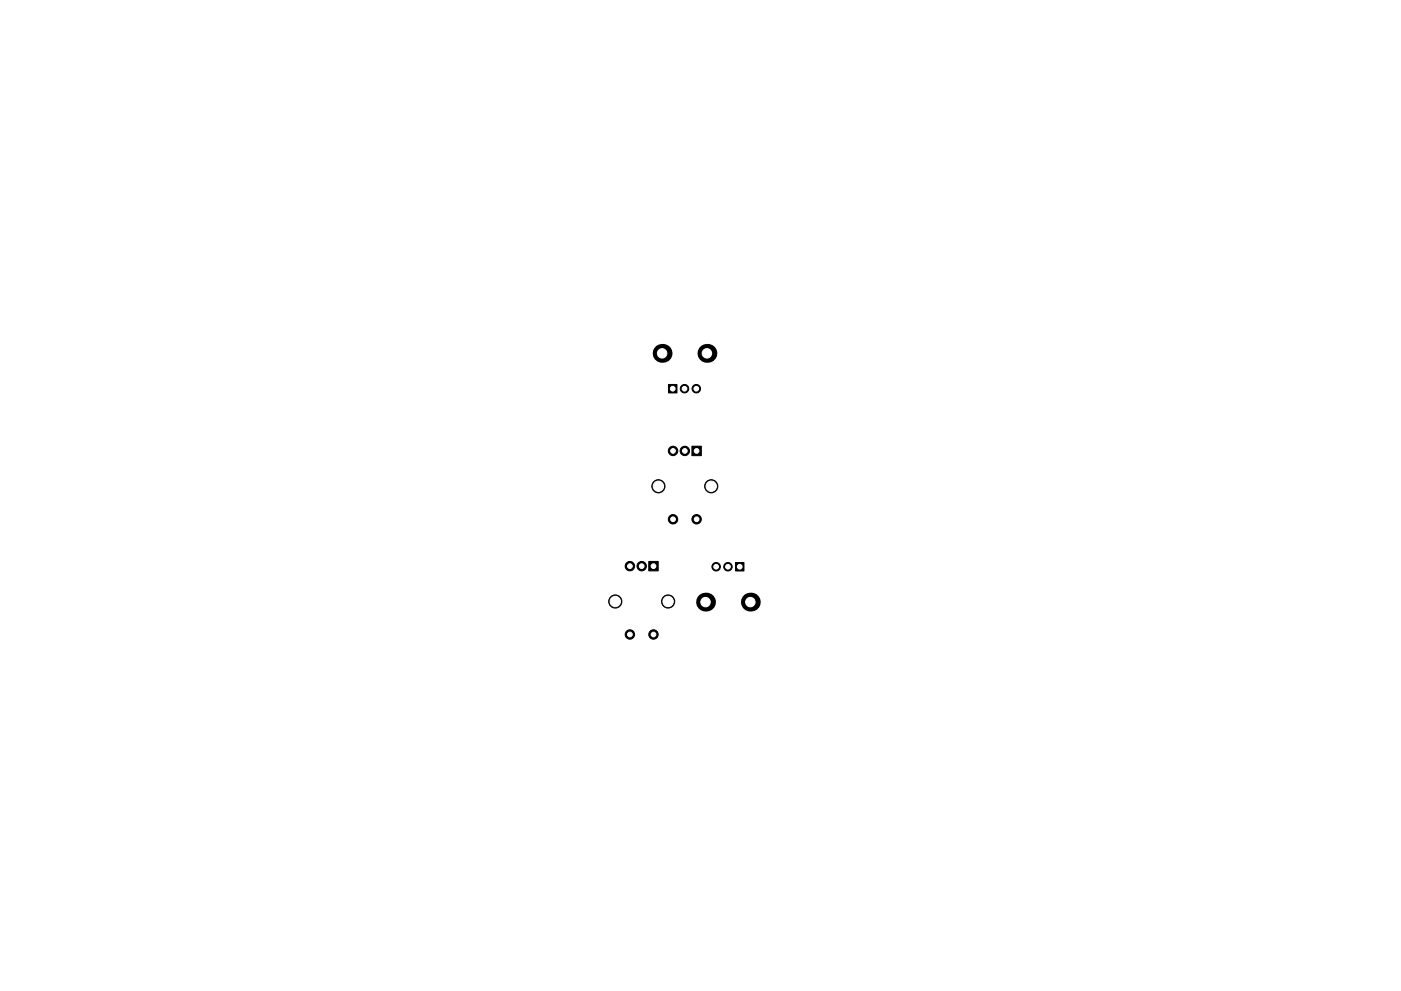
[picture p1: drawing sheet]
<svg xmlns="http://www.w3.org/2000/svg" width="297mm" height="210mm" viewBox="0 0 297 210" stroke-linecap="round" stroke-linejoin="round" font-family="sans-serif">
<g fill="#000" stroke="#000" stroke-width=".21">
<path d="M141.7 81.6h1.8v1.8h-1.8zM146.7 94.7h2v2h-2zM137.6 119.1h2v2h-2zM155.9 119.3h1.8v1.8h-1.8z"/>
<circle cx="142.7" cy="95.7" r="1"/>
<circle cx="145.1" cy="82.5" r=".9"/>
<circle cx="145.2" cy="95.7" r="1"/>
<circle cx="147.6" cy="82.5" r=".9"/>
<circle cx="139.6" cy="103.2" r="1.4"/>
<circle cx="142.7" cy="110.2" r="1"/>
<circle cx="147.7" cy="110.2" r="1"/>
<circle cx="150.8" cy="103.2" r="1.4"/>
<circle cx="130.5" cy="127.6" r="1.4"/>
<circle cx="133.6" cy="120.1" r="1"/>
<circle cx="133.6" cy="134.6" r="1"/>
<circle cx="136.1" cy="120.1" r="1"/>
<circle cx="138.6" cy="134.6" r="1"/>
<circle cx="141.7" cy="127.6" r="1.4"/>
<circle cx="151.8" cy="120.2" r=".9"/>
<circle cx="154.3" cy="120.2" r=".9"/>
</g>
<g fill="#000">
<circle cx="140.4" cy="75" r="2"/>
<circle cx="149.9" cy="75" r="2"/>
<circle cx="149.6" cy="127.7" r="2"/>
<circle cx="159.1" cy="127.7" r="2"/>
</g>
<g fill="#fff" stroke="#fff" stroke-width=".21">
<circle cx="138.6" cy="120.1" r=".5"/>
<circle cx="136.1" cy="120.1" r=".5"/>
<circle cx="133.6" cy="120.1" r=".5"/>
<circle cx="141.7" cy="127.6" r="1.1"/>
<circle cx="130.5" cy="127.6" r="1.1"/>
<circle cx="138.6" cy="134.6" r=".5"/>
<circle cx="133.6" cy="134.6" r=".5"/>
<circle cx="156.8" cy="120.2" r=".5"/>
<circle cx="154.3" cy="120.2" r=".5"/>
<circle cx="151.8" cy="120.2" r=".5"/>
<circle cx="159.1" cy="127.7" r="1"/>
<circle cx="149.6" cy="127.7" r="1"/>
<circle cx="142.6" cy="82.5" r=".5"/>
<circle cx="145.1" cy="82.5" r=".5"/>
<circle cx="147.6" cy="82.5" r=".5"/>
<circle cx="140.4" cy="75" r="1"/>
<circle cx="149.9" cy="75" r="1"/>
<circle cx="147.7" cy="95.7" r=".5"/>
<circle cx="145.2" cy="95.7" r=".5"/>
<circle cx="142.7" cy="95.7" r=".5"/>
<circle cx="150.8" cy="103.2" r="1.1"/>
<circle cx="139.6" cy="103.2" r="1.1"/>
<circle cx="147.7" cy="110.2" r=".5"/>
<circle cx="142.7" cy="110.2" r=".5"/>
</g>
</svg>
